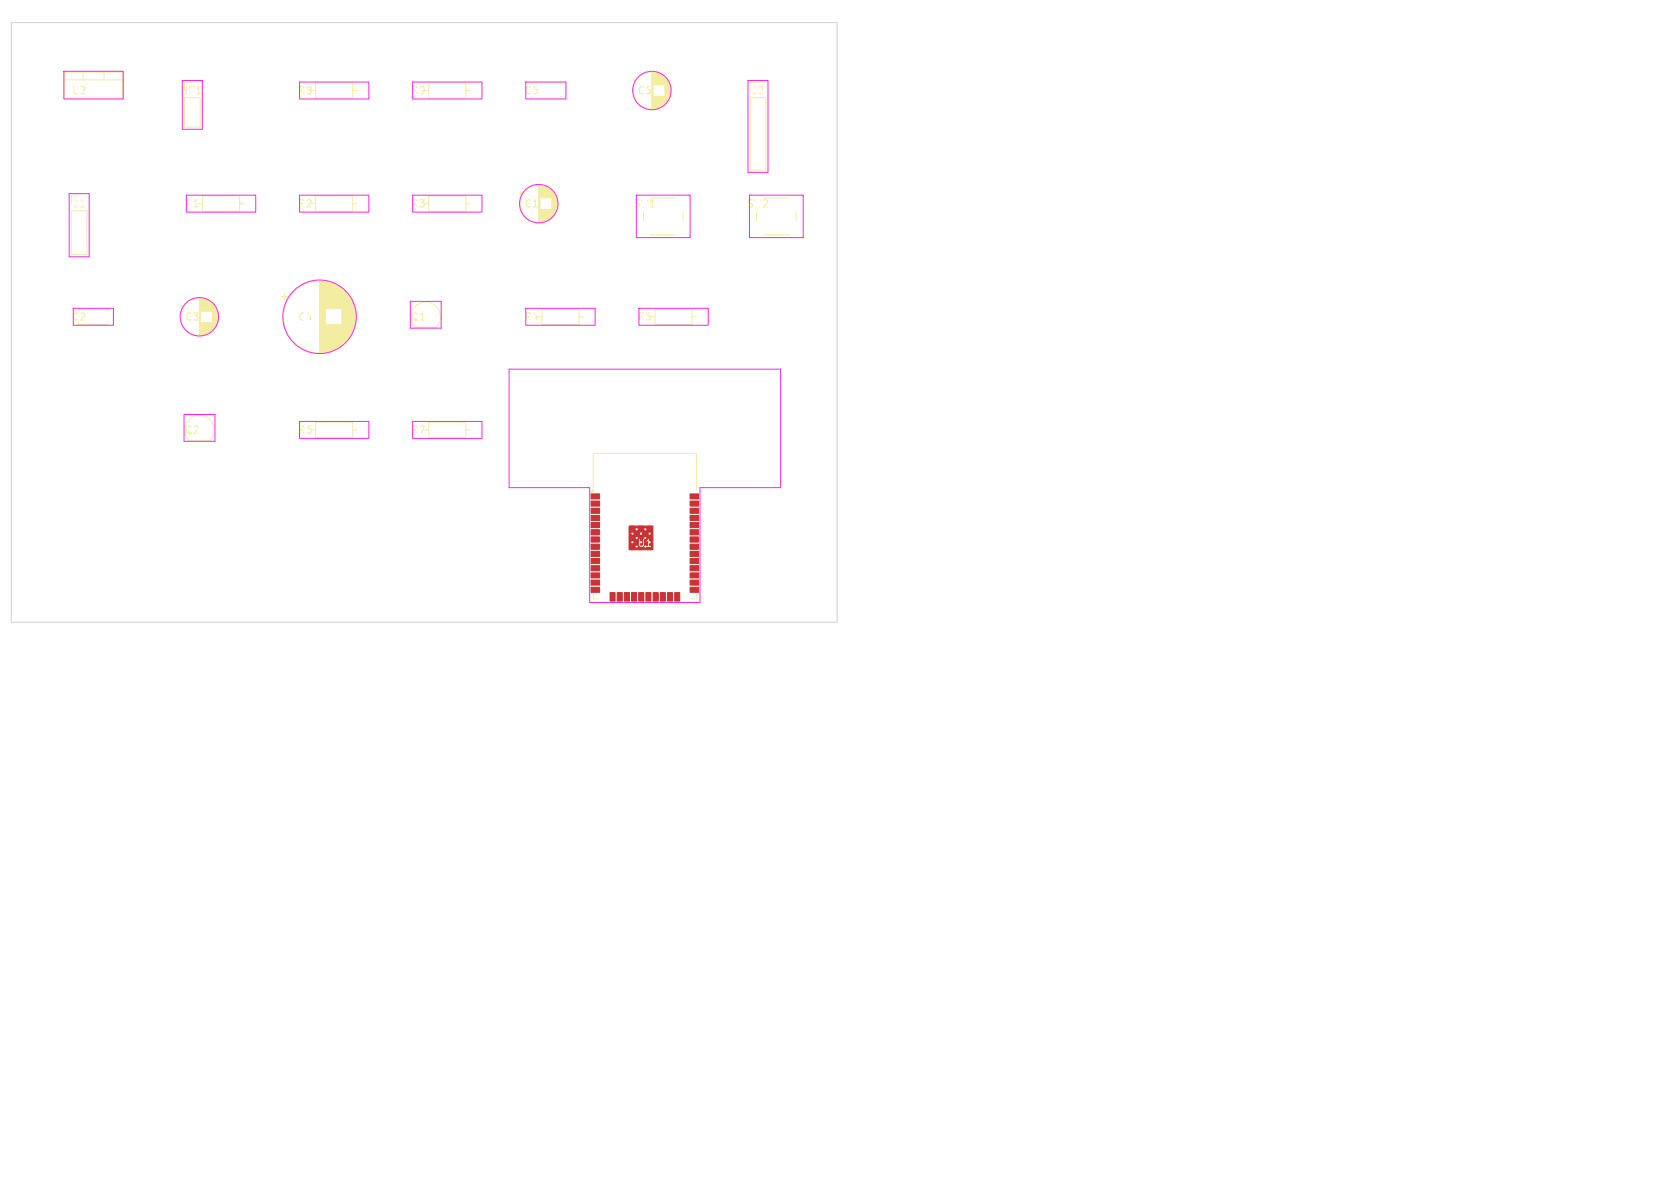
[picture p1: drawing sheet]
<svg xmlns="http://www.w3.org/2000/svg" width="297mm" height="210mm" viewBox="0 0 297 210" stroke-linecap="round" stroke-linejoin="round" font-family="sans-serif">
<defs><g id="words">
<g font-size="1.8" fill="#fff">
<text x="12.6" y="16.9">U2</text>
<text x="32.2" y="16.9">JP1</text>
<text x="52.7" y="16.9">R8</text>
<text x="72.7" y="16.9">R9</text>
<text x="92.7" y="16.9">C5</text>
<text x="112.7" y="16.9">C6</text>
<text x="132.8" y="16.9">J2</text>
<text x="12.8" y="36.9">J1</text>
<text x="32.7" y="36.9">R1</text>
<text x="52.7" y="36.9">R2</text>
<text x="72.7" y="36.9">R3</text>
<text x="92.7" y="36.9">C1</text>
<text x="112" y="36.9">SW1</text>
<text x="132" y="36.9">SW2</text>
<text x="12.7" y="56.9">C2</text>
<text x="32.7" y="56.9">C3</text>
<text x="52.7" y="56.9">C4</text>
<text x="72.6" y="56.9">Q1</text>
<text x="92.7" y="56.9">R4</text>
<text x="112.7" y="56.9">R5</text>
<text x="32.6" y="76.9">Q2</text>
<text x="52.7" y="76.9">R6</text>
<text x="72.7" y="76.9">R7</text>
<text x="112.6" y="96.9">U1</text>
</g>
</g></defs>
<g fill="#c83434" stroke="#c83434" stroke-width=".18">
<path d="M104.5 87.3h1.5v.9h-1.5z"/>
<path d="M104.5 88.6h1.5v.9h-1.5z"/>
<path d="M104.5 89.8h1.5v.9h-1.5z"/>
<path d="M104.5 91.1h1.5v.9h-1.5z"/>
<path d="M104.5 92.4h1.5v.9h-1.5z"/>
<path d="M104.5 93.7h1.5v.9h-1.5z"/>
<path d="M104.5 94.9h1.5v.9h-1.5z"/>
<path d="M104.5 96.2h1.5v.9h-1.5z"/>
<path d="M104.5 97.5h1.5v.9h-1.5z"/>
<path d="M104.5 98.7h1.5v.9h-1.5z"/>
<path d="M104.5 100h1.5v.9h-1.5z"/>
<path d="M104.5 101.3h1.5v.9h-1.5z"/>
<path d="M104.5 102.5h1.5v.9h-1.5z"/>
<path d="M104.5 103.8h1.5v.9h-1.5z"/>
<path d="M107.8 104.8h.9v1.5h-.9z"/>
<path d="M109.1 104.8h.9v1.5h-.9z"/>
<path d="M110.4 104.8h.9v1.5h-.9z"/>
<path d="M111.6 104.8h.9v1.5h-.9z"/>
<path d="M112.9 104.8h.9v1.5h-.9z"/>
<path d="M114.2 104.8h.9v1.5h-.9z"/>
<path d="M115.5 104.8h.9v1.5h-.9z"/>
<path d="M116.7 104.8h.9v1.5h-.9z"/>
<path d="M118 104.8h.9v1.5h-.9z"/>
<path d="M119.3 104.8h.9v1.5h-.9z"/>
<path d="M122 103.8h1.5v.9h-1.5z"/>
<path d="M122 102.5h1.5v.9h-1.5z"/>
<path d="M122 101.3h1.5v.9h-1.5z"/>
<path d="M122 100h1.5v.9h-1.5z"/>
<path d="M122 98.7h1.5v.9h-1.5z"/>
<path d="M122 97.5h1.5v.9h-1.5z"/>
<path d="M122 96.2h1.5v.9h-1.5z"/>
<path d="M122 94.9h1.5v.9h-1.5z"/>
<path d="M122 93.7h1.5v.9h-1.5z"/>
<path d="M122 92.4h1.5v.9h-1.5z"/>
<path d="M122 91.1h1.5v.9h-1.5z"/>
<path d="M122 89.8h1.5v.9h-1.5z"/>
<path d="M122 88.6h1.5v.9h-1.5z"/>
<path d="M122 87.3h1.5v.9h-1.5z"/>
<path d="M111.3 93h1v1.1h-1z"/>
<path d="M111.3 94.6h1v1h-1z"/>
<path d="M111.3 96.1h1v1h-1z"/>
<path d="M112.8 93h1v1.1h-1z"/>
<path d="M112.8 94.6h1v1h-1z"/>
<path d="M111.2 93h4.2v4.2h-4.2z"/>
<path d="M114.3 93h1.1v1.1h-1.1z"/>
<path d="M114.3 94.6h1.1v1h-1.1z"/>
<path d="M114.3 96.1h1.1v1h-1.1z"/>
<circle cx="111.8" cy="94.3" r=".3"/>
<circle cx="111.8" cy="95.9" r=".3"/>
<circle cx="112.6" cy="93.6" r=".3"/>
<circle cx="112.6" cy="95.1" r=".3"/>
<circle cx="113.3" cy="94.3" r=".3"/>
<circle cx="114.1" cy="93.6" r=".3"/>
<circle cx="114.1" cy="95.1" r=".3"/>
<circle cx="114.8" cy="94.3" r=".3"/>
</g>
<path d="M2 4h146v106h-146z" fill="none" stroke="#d0d2cd" stroke-width=".18"/>
<g fill="none" stroke="#f2eda1" stroke-width=".18">
<path d="M11.4 12.7h10.2v4.7h-10.2zM11.4 14.1h10.2M14.7 12.7v1.4M18.4 12.7v1.4M32.6 17.3v5.2h2.8v-5.2M34 14.6h-1.4v1.4M55 16h.8M55.8 14.6h6.5v2.8h-6.5zM62.3 16h.8M75 16h.8M75.8 14.6h6.5v2.8h-6.5zM82.3 16h.8"/>
<path d="M93.9 15v-.4h5.2v.4M99.1 17v.4h-5.2M111.7 14.2h.7M112.1 13.8v.7M115.2 12.8v6.4M115.3 12.8v6.4M115.4 12.8v6.4M115.5 12.8v6.4M115.5 12.8v2.2M115.5 17v2.2M115.6 12.8v2.2M115.6 17v2.2"/>
<path d="M115.7 12.8v2.2M115.7 17v2.2M115.8 17l-.1 2.2M115.8 12.8v2.2M115.8 17v2.2M115.9 12.8v2.2M115.9 17v2.2M116 12.9v2.1M116 17v2.2M116 17v2.1M116.1 12.9v2.1M116.1 17v2.1"/>
<path d="M116.2 17l-.1 2.1M116.2 12.9v2.1M116.2 17v2.1M116.3 12.9v2.1M116.3 17v2.1M116.3 13v2M116.3 17v2M116.4 13v2M116.4 17v2M116.5 13v2M116.5 17v2M116.6 13v2"/>
<path d="M116.6 17v2M116.6 13.1v1.9M116.6 17v1.9M116.7 13.1v1.9M116.7 17v1.9M116.8 13.1v1.9M116.8 17v1.9M116.8 13.2v1.8M116.8 17v1.8M116.9 13.2v1.8M116.9 17v1.8M117 13.3v1.7"/>
<path d="M117 17v1.7M117.1 13.3v1.7M117.1 17v1.7M117.1 13.4v1.6M117.1 17v1.6M117.2 13.4v1.6M117.2 17v1.6M117.2 13.5v1.5M117.2 17v1.5M117.3 13.5v1.5M117.3 17v1.5M117.4 13.6v1.4"/>
<path d="M117.4 17v1.5M117.4 17v1.4M117.5 13.7v1.3M117.5 17v1.3M117.6 13.7v4.6M117.6 13.8v4.4M117.7 13.8v4.4M117.7 13.9v4.2M117.8 14v4M117.9 14.1v3.8M117.9 14.2v3.6M118 14.2v3.6"/>
<path d="M118 14.3v3.4M118.1 14.4v3.2M118.1 14.5v3M118.2 14.6v2.8M118.2 14.7v2.7M118.2 14.7v2.6M118.3 14.9v2.2M118.4 15.1v1.8M118.4 15.2v1.6M118.5 15.4v1.2M118.5 15.6v.8M132.6 17.3h2.8v12.8h-2.8z"/>
<path d="M134 14.6h-1.4v1.4M12.6 37.3h2.8v7.7h-2.8zM14 34.6h-1.4v1.4M35 36h.8M35.8 34.6h6.5v2.8h-6.5zM42.3 36h.8M55 36h.8M55.8 34.6h6.5v2.8h-6.5zM62.3 36h.8M75 36h.8M75.8 34.6h6.5v2.8h-6.5zM82.3 36h.8"/>
<path d="M91.7 34.2h.7M92.1 33.8v.7M95.2 32.8v6.4M95.3 32.8v6.4M95.4 32.8v6.4M95.5 32.8v2.2M95.5 37v2.2M95.6 32.8v2.2M95.6 37v2.2M95.7 32.8v2.2M95.7 37v2.2M95.8 32.8v2.2"/>
<path d="M95.8 37v2.2M95.9 32.8v2.2M95.9 37v2.2M96 37l-.1 2.2M96 32.9v2.1M96 37v2.1M96.1 32.9v2.1M96.1 37v2.1M96.2 32.9v2.1M96.2 37v2.1M96.3 32.9v2.1M96.3 37v2.1"/>
<path d="M96.3 33v2M96.4 37l-.1 2M96.4 33v2M96.4 37v2M96.5 33v2M96.5 37v2M96.6 33v2M96.6 37v2M96.6 33.1v1.9M96.6 37v1.9M96.7 33.1v1.9M96.7 37v1.9"/>
<path d="M96.8 33.1v1.9M96.8 37v1.9M96.8 33.2v1.8M96.8 37v1.8M96.9 33.2v1.8M96.9 37v1.8M97 33.3v1.7M97 37v1.7M97.1 33.3v1.7M97.1 37v1.7M97.1 33.4v1.6M97.1 37v1.6"/>
<path d="M97.2 33.4v1.6M97.2 37v1.6M97.3 33.5v1.5M97.3 37v1.5M97.4 33.6v1.4M97.4 37v1.5M97.4 37v1.4M97.5 33.7v1.3M97.5 37v1.3M97.6 33.7v4.6M97.6 33.8v4.4M97.7 33.9v4.2"/>
<path d="M97.8 34v4M97.8 34.1v3.8M97.9 34.1v3.8M97.9 34.2v3.6M98 34.2v3.6M98 34.3v3.4M98.1 34.4v3.2M98.1 34.5v3M98.2 34.6v2.8M98.2 34.7v2.7M98.2 34.7v2.6M98.3 34.8v2.4"/>
<path d="M98.3 34.9v2.2M98.4 35.1v1.8M98.4 35.2v1.6M98.5 35.4v1.2M113.7 37.5v1.5M115 35h4.5M120.8 37.5v1.5M133.7 37.5v1.5M135 35h4.5M140.7 37.5v1.5M13.9 55v-.4h5.2v.4M19.1 57v.4h-5.2"/>
<path d="M31.7 54.2h.7M32.1 53.8v.7M35.3 52.8v6.4M35.4 52.8v6.4M35.5 52.8v6.4M35.5 52.8v2.2M35.5 57v2.2M35.6 52.8v2.2M35.6 57v2.2M35.7 52.8v2.2M35.7 57v2.2M35.8 52.8v2.2"/>
<path d="M35.8 57v2.2M35.9 52.8v2.2M35.9 57v2.2M36 52.9v2.1M36 57v2.2M36 57v2.1M36.1 52.9v2.1M36.1 57v2.1M36.2 52.9v2.1M36.2 57v2.1M36.3 52.9v2.1M36.3 57v2.1"/>
<path d="M36.3 53v2M36.3 57v2M36.4 53v2M36.4 57v2M36.5 53v2M36.5 57v2M36.6 57l-.1 2M36.6 53.1v1.9M36.6 57v1.9M36.7 53.1v1.9M36.7 57v1.9M36.8 53.1v1.9"/>
<path d="M36.8 57v1.9M36.8 53.2v1.8M36.8 57v1.8M36.9 53.2v1.8M36.9 57v1.8M37 57l-.1 1.8M37 53.3v1.7M37 57v1.7M37.1 53.3v1.7M37.1 57v1.7M37.1 53.4v1.6M37.1 57v1.6"/>
<path d="M37.2 53.4v1.6M37.2 57v1.6M37.2 53.5v1.5M37.2 57v1.5M37.3 53.5v1.5M37.3 57v1.5M37.4 53.6v1.4M37.4 57v1.5M37.4 57v1.4M37.5 53.7v1.3M37.5 57v1.3M37.6 53.7v4.6"/>
<path d="M37.6 53.8v4.4M37.7 53.8v4.4M37.7 53.9v4.2M37.8 54v4M37.9 54.1v3.8M37.9 54.2v3.6M38 54.2v3.6M38 54.3v3.4M38.1 54.4v3.2M38.1 54.5v3M38.2 54.6v2.8M38.2 54.7v2.7"/>
<path d="M38.3 54.8v2.4M38.3 54.9v2.2M38.4 55.1v1.8M38.4 55.2v1.6M38.4 55.4v1.2M38.5 55.6v.8M49.7 52.4h1.2M50.3 51.8v1.3M56.5 49.7v12.6M56.6 49.7v12.6M56.7 49.7v12.6M56.8 49.7v12.6"/>
<path d="M56.9 49.7v12.6M57 49.7v12.6M57.1 49.7v12.6M57.2 49.7v12.6M57.3 49.7v12.6M57.4 49.7v12.6M57.5 49.7v12.6M57.5 49.8v12.4M57.6 49.8v4.8M57.6 57.4v4.8M57.7 49.8v4.8M57.7 57.4v4.8"/>
<path d="M57.8 49.8v4.8M57.8 57.4v4.8M57.9 49.8v4.8M57.9 57.4v4.8M58 49.8v4.8M58 57.4v4.8M58 49.9v4.7M58 57.4v4.7M58.1 49.9v4.7M58.1 57.4v4.7M58.2 49.9v4.7M58.2 57.4v4.7"/>
<path d="M58.3 49.9v4.7M58.3 57.4v4.7M58.4 50v4.6M58.4 57.4v4.6M58.5 50v4.6M58.5 57.4v4.6M58.6 57.4l-.1 4.6M58.6 50v4.6M58.6 57.4v4.6M58.7 50v4.6M58.7 57.4v4.6M58.7 50.1v4.5"/>
<path d="M58.7 57.4v4.5M58.8 50.1v4.5M58.8 57.4v4.5M58.9 50.1v4.5M58.9 57.4v4.5M58.9 50.2v4.4M59 57.4l-.1 4.4M59 50.2v4.4M59 57.4v4.4M59.1 50.2v4.4M59.1 57.4v4.4M59.2 50.3v4.3"/>
<path d="M59.2 57.4v4.3M59.3 50.3v4.3M59.3 57.4v4.3M59.4 50.4v4.2M59.4 57.4v4.2M59.5 50.4v4.2M59.5 57.4v4.2M59.6 50.5v4.1M59.6 57.4v4.1M59.7 50.5v4.1M59.7 57.4v4.1M59.7 50.6v4"/>
<path d="M59.7 57.4v4M59.8 50.6v4M59.8 57.4v4M59.9 50.6v4M59.9 57.4v4M59.9 50.7v3.9M59.9 57.4v3.9M60 50.7v3.9M60 57.4v3.9M60.1 50.8v3.8M60.1 57.4v3.8M60.2 50.8v3.8"/>
<path d="M60.2 57.4v3.8M60.2 50.9v3.7M60.3 57.4l-.1 3.7M60.3 50.9v3.7M60.3 57.4v3.7M60.3 51v3.6M60.3 57.4v3.6M60.4 51v3.6M60.4 57.4v3.6M60.5 51.1v9.9M60.5 51.1v9.8M60.6 51.1v9.8"/>
<path d="M60.6 51.2v9.6M60.7 51.3v9.4M60.8 51.3v9.4M60.8 51.4v9.2M60.9 51.4v9.2M60.9 51.5v9M61 51.5v9M61 51.6v8.8M61.1 51.6v8.8M61.1 51.7v8.6M61.2 51.7v8.6M61.2 51.8v8.4"/>
<path d="M61.3 51.8v8.4M61.3 51.9v8.2M61.4 51.9v8.2M61.4 52v8M61.5 52v8M61.5 52.1v7.8M61.6 52.2v7.6M61.6 52.3v7.5M61.7 52.3v7.4M61.7 52.4v7.2M61.8 52.5v7M61.9 52.6v6.8"/>
<path d="M61.9 52.7v6.6M62 52.8v6.4M62 52.9v6.2M62.1 52.9v6.2M62.1 53v6M62.1 53.1v5.8M62.2 53.2v5.6M62.3 53.3v5.4M62.3 53.4v5.2M62.3 53.5v5M62.4 53.7v4.6M62.5 53.8v4.4"/>
<path d="M62.5 53.9v4.2M62.5 54v4M62.6 54.1v3.8M62.6 54.3v3.4M62.7 54.4v3.2M62.7 54.6v2.8M62.7 54.8v2.4M62.8 55.2v1.6M62.9 55.7v.6M73.4 57.8a2.6 2.6 0 0 1 0-3.6 2.6 2.6 0 0 1 3.7 0 2.6 2.6 0 0 1 0 3.6M73.5 57.9h3.6M95 56h.8"/>
<path d="M95.8 54.6h6.6v2.8h-6.6zM102.4 56h.7M115 41.5h4.5M115 56h.8M115.8 54.6h6.6v2.8h-6.6zM122.4 56h.7M135 41.5h4.5M33.4 77.8a2.6 2.6 0 0 1 0-3.6 2.6 2.6 0 0 1 3.7 0 2.6 2.6 0 0 1 0 3.6M33.5 77.9h3.6M55 76h.8M55.8 74.6h6.5v2.8h-6.5zM62.3 76h.8"/>
<path d="M75 76h.8M75.8 74.6h6.5v2.8h-6.5zM82.3 76h.8M104.9 86.3v-6.2h18.2v6.5M104.9 105.1v.8h1M123.1 105.1v.8h-1"/>
<circle cx="115.2" cy="16" r="3.3"/>
<circle cx="95.2" cy="36" r="3.3"/>
<circle cx="35.3" cy="56" r="3.3"/>
<circle cx="56.5" cy="56" r="6.4"/>
</g>
<path d="M104.4 87l.5-.5v.5z" fill="#f2eda1" stroke="#f2eda1" stroke-width=".18"/>
<g fill="none" stroke="#ff26e2" stroke-width=".18">
<path d="M11.3 12.6h10.5v4.9h-10.5zM32.2 14.2h3.6v8.7h-3.6zM52.9 14.5h12.3v3h-12.3zM72.9 14.5h12.3v3h-12.3zM92.9 14.5h7.2v3h-7.2zM132.2 14.2h3.6v16.3h-3.6zM12.2 34.2h3.6v11.2h-3.6zM33 34.5h12.2v3h-12.2zM52.9 34.5h12.3v3h-12.3zM72.9 34.5h12.3v3h-12.3zM112.5 34.5h9.5v7.5h-9.5zM132.5 34.5h9.5v7.5h-9.5z"/>
<path d="M13 54.5h7v3h-7zM72.5 53.3h5.5v4.7h-5.5zM92.9 54.5h12.3v3h-12.3zM112.9 54.5h12.3v3h-12.3zM32.5 73.3h5.5v4.7h-5.5zM52.9 74.5h12.3v3h-12.3zM72.9 74.5h12.3v3h-12.3zM90 65.3h48v20.9h-14.3v20.3h-19.4v-20.3h-14.3z"/>
<circle cx="115.2" cy="16" r="3.4"/>
<circle cx="95.2" cy="36" r="3.4"/>
<circle cx="35.3" cy="56" r="3.4"/>
<circle cx="56.5" cy="56" r="6.5"/>
</g>
<g fill="#fff" stroke="#fff" stroke-width=".18">
<circle cx="96.5" cy="36" r=".4"/>
<circle cx="19" cy="56" r=".4"/>
<circle cx="36.5" cy="56" r=".4"/>
<circle cx="59" cy="56" r=".6"/>
<circle cx="99" cy="16" r=".4"/>
<circle cx="116.5" cy="16" r=".4"/>
<circle cx="14" cy="38.5" r=".5"/>
<circle cx="14" cy="41.1" r=".5"/>
<circle cx="14" cy="43.6" r=".5"/>
<circle cx="134" cy="18.5" r=".5"/>
<circle cx="134" cy="21.1" r=".5"/>
<circle cx="134" cy="23.6" r=".5"/>
<circle cx="134" cy="26.2" r=".5"/>
<circle cx="134" cy="28.7" r=".5"/>
<circle cx="34" cy="18.5" r=".5"/>
<circle cx="34" cy="21.1" r=".5"/>
<circle cx="75.3" cy="56" r=".38"/>
<circle cx="76.5" cy="56" r=".38"/>
<circle cx="35.3" cy="76" r=".37"/>
<circle cx="36.5" cy="76" r=".37"/>
<circle cx="44.2" cy="36" r=".4"/>
<circle cx="64.2" cy="36" r=".4"/>
<circle cx="84.2" cy="36" r=".4"/>
<circle cx="104.2" cy="56" r=".4"/>
<circle cx="124.2" cy="56" r=".4"/>
<circle cx="64.2" cy="76" r=".4"/>
<circle cx="84.2" cy="76" r=".4"/>
<circle cx="64.2" cy="16" r=".4"/>
<circle cx="84.2" cy="16" r=".4"/>
<circle cx="120.5" cy="36" r=".55"/>
<circle cx="114" cy="40.5" r=".55"/>
<circle cx="120.5" cy="40.5" r=".55"/>
<circle cx="140.5" cy="36" r=".55"/>
<circle cx="134" cy="40.5" r=".55"/>
<circle cx="140.5" cy="40.5" r=".55"/>
<circle cx="111.8" cy="94.3" r=".1"/>
<circle cx="111.8" cy="95.9" r=".1"/>
<circle cx="112.6" cy="93.6" r=".1"/>
<circle cx="113.3" cy="94.3" r=".1"/>
<circle cx="114.1" cy="93.6" r=".1"/>
<circle cx="114.8" cy="94.3" r=".1"/>
<circle cx="16.5" cy="16" r=".55"/>
<circle cx="19.1" cy="16" r=".55"/>
</g>
<use href="#words"/>
</svg>
